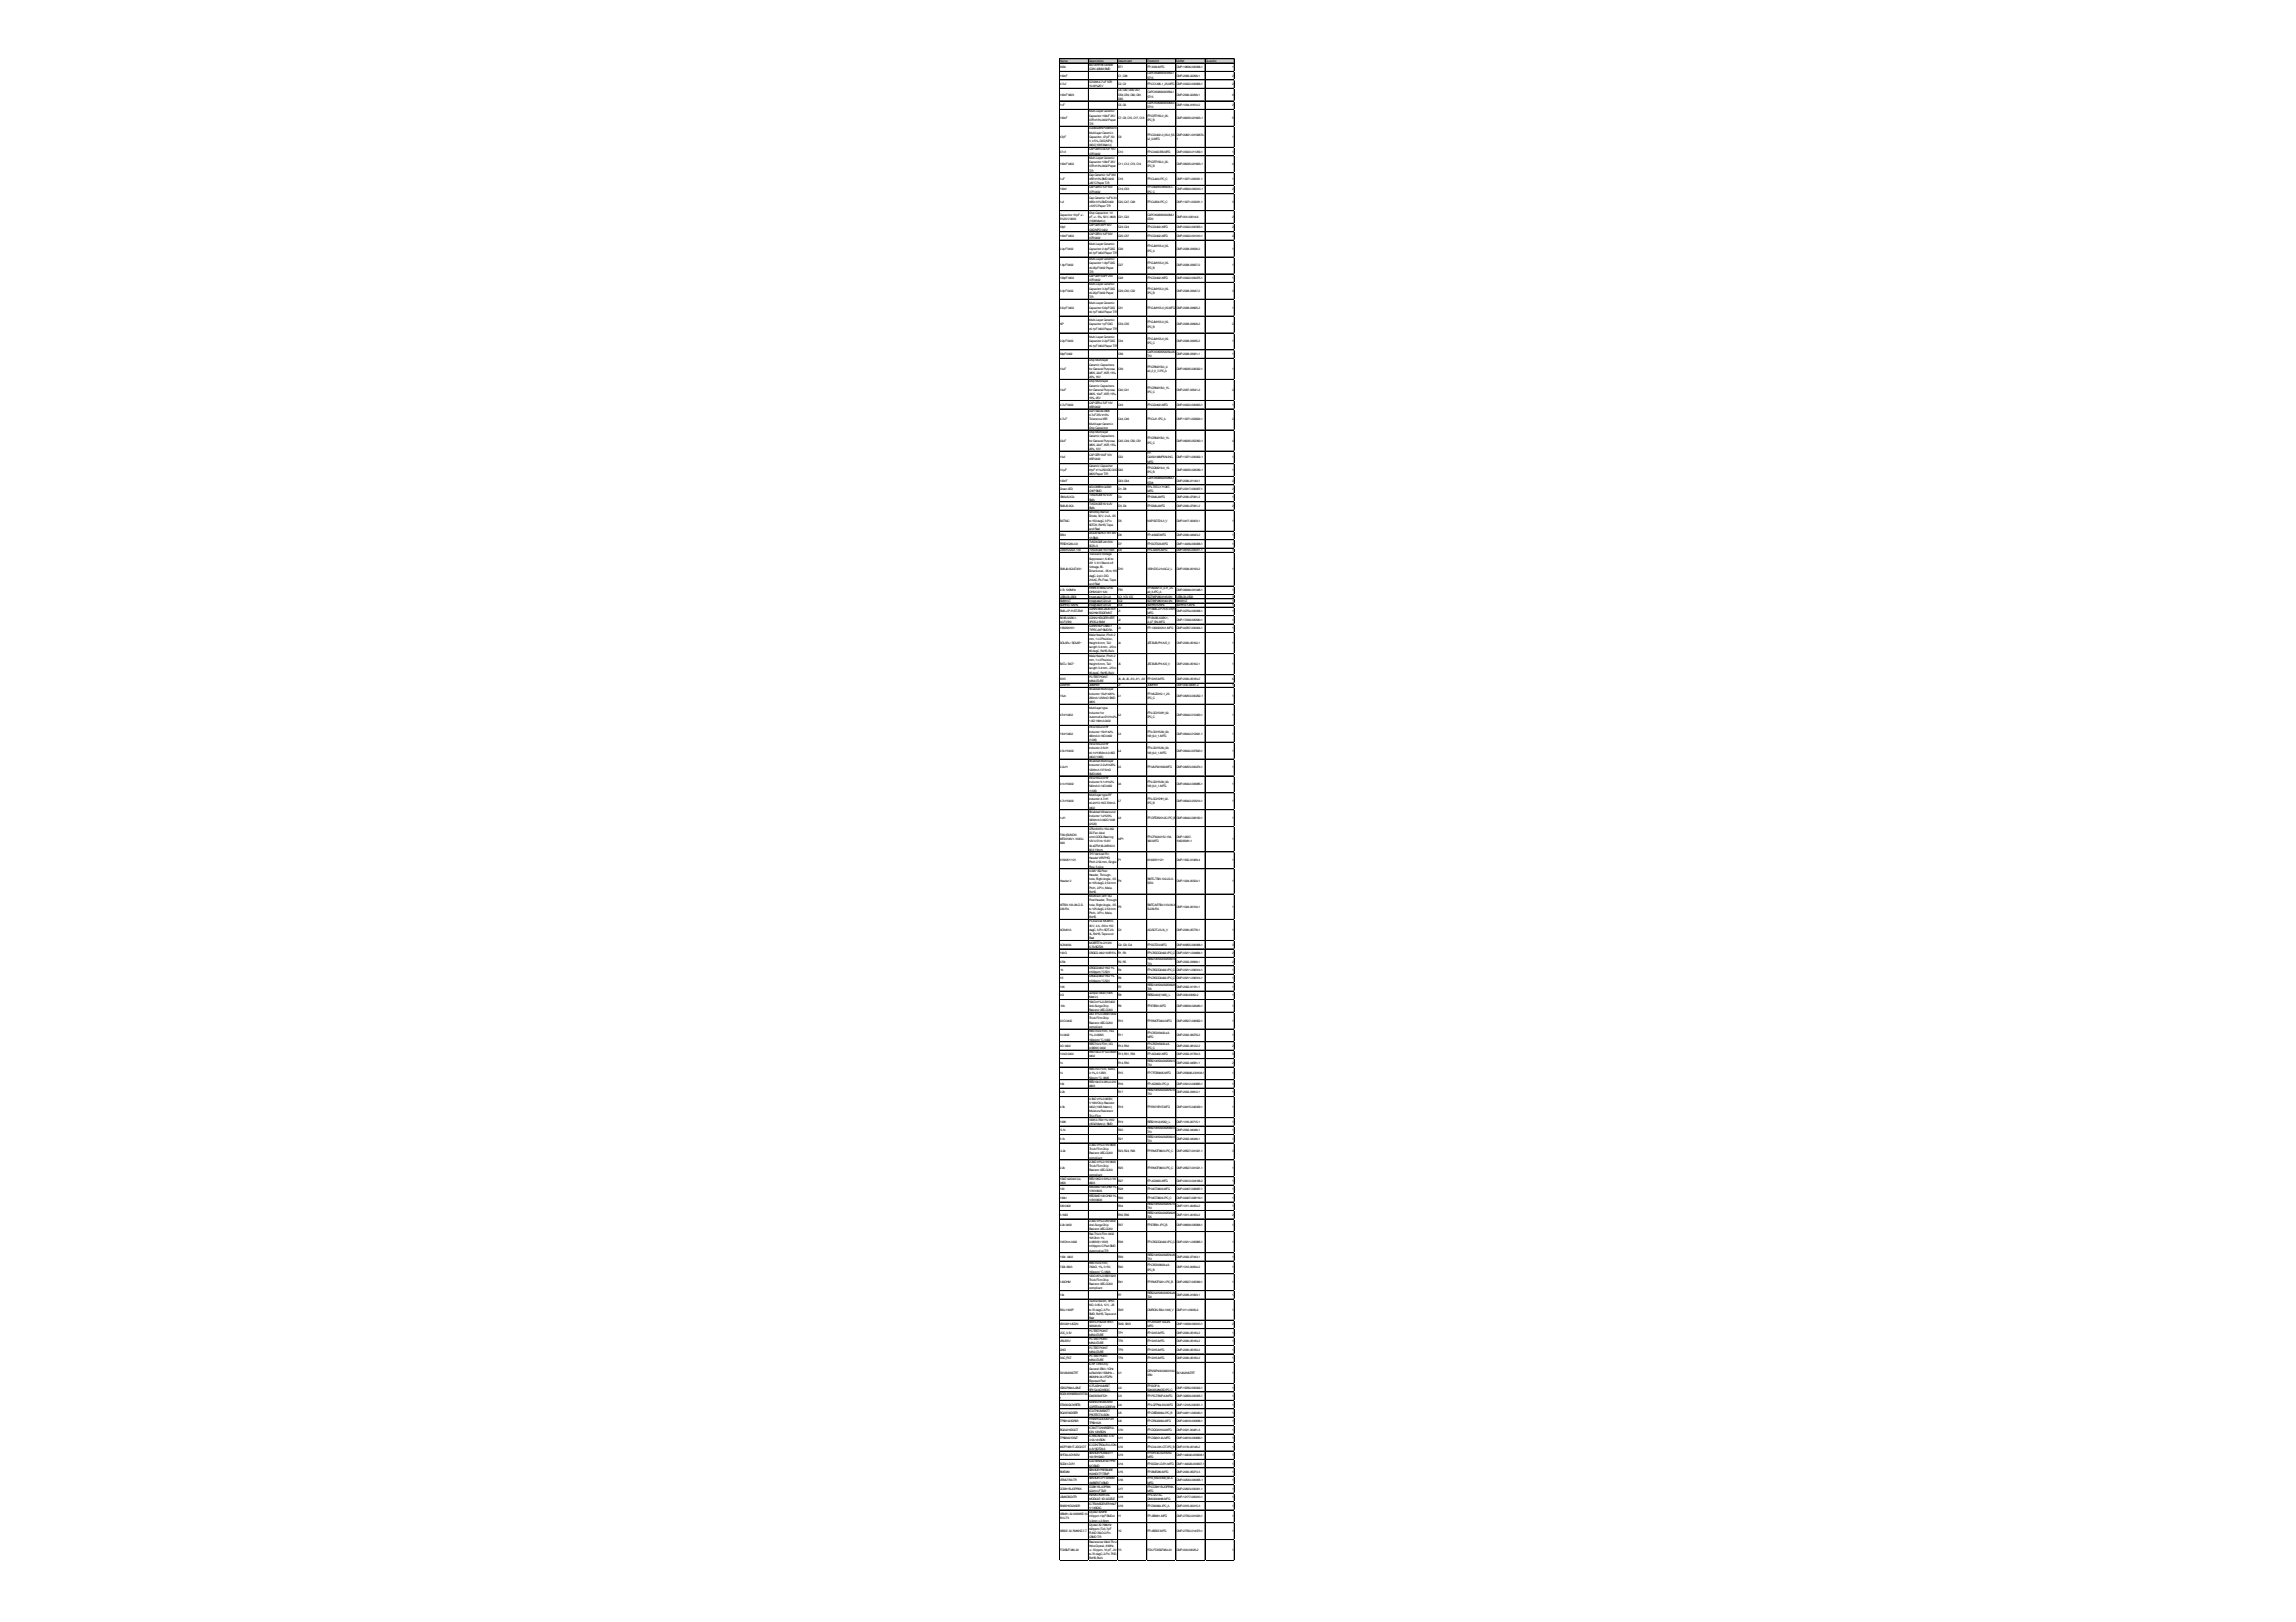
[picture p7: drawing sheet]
<svg xmlns="http://www.w3.org/2000/svg" width="297mm" height="210mm" viewBox="0 0 297 210" stroke-linecap="round" stroke-linejoin="round" font-family="sans-serif">
<defs><g id="words">
<g font-size=".4">
<text x="137.1" y="8">Name</text>
<text x="137.1" y="8.8">3034</text>
<text x="137.1" y="9.9">100nF</text>
<text x="137.1" y="11">4.7uf</text>
<text x="140.9" y="8">Description</text>
<text x="140.9" y="8.5">BATTERYRETAINER</text>
<text x="140.9" y="9.1">COIN20MMSMD</text>
<text x="140.9" y="10.7">CC12064.7uFX7R</text>
<text x="140.9" y="11.3">10.00%25V</text>
<text x="144.7" y="8">Designator</text>
<text x="144.7" y="8.8">BT1</text>
<text x="144.7" y="9.9">C1, C38</text>
<text x="144.7" y="11">C2, C3</text>
<text x="144.7" y="11.8">C4, C42, C56, C57,</text>
<text x="148.4" y="8">Footprint</text>
<text x="148.4" y="8.8">FP-3034-MFG</text>
<text x="148.4" y="9.6">CAPC1608X90X35NL1</text>
<text x="148.4" y="10.2">5T15</text>
<text x="148.4" y="11">FP-CC1206-1_25-MFG</text>
<text x="152.2" y="8">LibRef</text>
<text x="152.2" y="8.8">CMP-19636-000006-1</text>
<text x="152.2" y="9.9">CMP-2006-02299-1</text>
<text x="152.2" y="11">CMP-03422-000808-1</text>
<text x="156" y="8">Quantity</text>
<text x="159.4" y="8.8">1</text>
<text x="159.4" y="9.9">2</text>
<text x="159.4" y="11">2</text>
<text x="137.1" y="12.4">100nF0603</text>
<text x="137.1" y="13.7">1nF</text>
<text x="137.1" y="15.4">100nF</text>
<text x="137.1" y="17.8">47pF</text>
<text x="140.9" y="14.6">Multi-Layer Ceramic</text>
<text x="140.9" y="15.1">Capacitor 100nF25V</text>
<text x="140.9" y="15.6">X7R±10%0402Paper</text>
<text x="140.9" y="16.2">T/R</text>
<text x="140.9" y="16.7">CC0402JRNPO9BN470</text>
<text x="140.9" y="17.3">Multilayer Ceramic</text>
<text x="140.9" y="17.8">Capacitor, 47pF, 50</text>
<text x="144.7" y="12.4">C58, C59, C60, C61,</text>
<text x="144.7" y="12.9">C65</text>
<text x="144.7" y="13.7">C5, C6</text>
<text x="144.7" y="15.4">C7, C8, C15, C17, C18</text>
<text x="144.7" y="17.8">C9</text>
<text x="148.4" y="12.1">CAPC1608X90X35NL1</text>
<text x="148.4" y="12.6">5T15</text>
<text x="148.4" y="13.5">CAPC1005X60X30ML0</text>
<text x="148.4" y="14">5T10</text>
<text x="148.4" y="15.1">FP-GRT155-0_05-</text>
<text x="148.4" y="15.6">IPC_B</text>
<text x="148.4" y="17.6">FP-CC0402-0_05-0_55-</text>
<text x="152.2" y="12.4">CMP-2006-02299-1</text>
<text x="152.2" y="13.7">CMP-1034-01610-2</text>
<text x="152.2" y="15.4">CMP-06035-021603-1</text>
<text x="152.2" y="17.6">CMP-00621-00192874-</text>
<text x="159.4" y="12.4">9</text>
<text x="159.4" y="13.7">2</text>
<text x="159.4" y="15.4">5</text>
<text x="159.4" y="17.8">1</text>
<text x="137.1" y="19.7">47nf</text>
<text x="137.1" y="21.4">100nF0402</text>
<text x="137.1" y="23.3">1uF</text>
<text x="140.9" y="18.4">V, ±5%, C0G(NP0),</text>
<text x="140.9" y="18.9">0402[1005Metric]</text>
<text x="140.9" y="19.5">CAPCER0.047UF16V</text>
<text x="140.9" y="20">X7R0402</text>
<text x="140.9" y="20.6">Multi-Layer Ceramic</text>
<text x="140.9" y="21.1">Capacitor 100nF25V</text>
<text x="140.9" y="21.6">X7R±10%0402Paper</text>
<text x="140.9" y="22.2">T/R</text>
<text x="140.9" y="22.7">Cap Ceramic1uF35V</text>
<text x="140.9" y="23.3">X5R±10%SMD0402</text>
<text x="140.9" y="23.8">+85°CPaper T/R</text>
<text x="144.7" y="19.7">C10</text>
<text x="144.7" y="21.4">C11, C12, C13, C14</text>
<text x="144.7" y="23.3">C16</text>
<text x="148.4" y="18.1">L2_0-MFG</text>
<text x="148.4" y="19.7">FP-C0402-BB-MFG</text>
<text x="148.4" y="21.1">FP-GRT155-0_05-</text>
<text x="148.4" y="21.6">IPC_B</text>
<text x="148.4" y="23.3">FP-CL440-IPC_C</text>
<text x="152.2" y="18.1">1</text>
<text x="152.2" y="19.7">CMP-03020-011259-1</text>
<text x="152.2" y="21.4">CMP-06035-021603-1</text>
<text x="152.2" y="23.3">CMP-13271-000031-1</text>
<text x="159.4" y="19.7">1</text>
<text x="159.4" y="21.4">4</text>
<text x="159.4" y="23.3">1</text>
<text x="137.1" y="24.7">100nf</text>
<text x="137.1" y="26.3">1uf</text>
<text x="137.1" y="27.9">Capacitor 10pF+/-</text>
<text x="137.1" y="28.5">5%50V0603</text>
<text x="137.1" y="29.6">33pf</text>
<text x="140.9" y="24.4">CAPCER0.1UF50V</text>
<text x="140.9" y="24.9">X7R0402</text>
<text x="140.9" y="25.7">Cap Ceramic1uF6.3V</text>
<text x="140.9" y="26.3">X6S±10%SMD0402</text>
<text x="140.9" y="26.8">+105°CPaper T/R</text>
<text x="140.9" y="27.7">Chip Capacitor, 10</text>
<text x="140.9" y="28.2">pF, +/- 5%, 50V, 0603</text>
<text x="140.9" y="28.7">(1608Metric)</text>
<text x="140.9" y="29.3">CAPCER33PF50V</text>
<text x="140.9" y="29.8">C0G/NPO0402</text>
<text x="144.7" y="24.7">C19, C53</text>
<text x="144.7" y="26.3">C20, C47, C48</text>
<text x="144.7" y="28.2">C21, C22</text>
<text x="144.7" y="29.6">C23, C24</text>
<text x="148.4" y="24.4">FP-0402B104K500CT-</text>
<text x="148.4" y="24.9">IPC_C</text>
<text x="148.4" y="26.3">FP-CL858-IPC_C</text>
<text x="148.4" y="27.9">CAPC1608X90X40ML1</text>
<text x="148.4" y="28.5">0T20</text>
<text x="148.4" y="29.6">FP-CC0402-MFG</text>
<text x="152.2" y="24.7">CMP-45632-000010-1</text>
<text x="152.2" y="26.3">CMP-13271-003231-1</text>
<text x="152.2" y="28.2">CMP-001-00014-6</text>
<text x="152.2" y="29.6">CMP-03422-000353-1</text>
<text x="159.4" y="24.7">2</text>
<text x="159.4" y="26.3">3</text>
<text x="159.4" y="28.2">2</text>
<text x="159.4" y="29.6">2</text>
<text x="137.1" y="30.7">100nF0402</text>
<text x="137.1" y="32.3">2.4pF0402</text>
<text x="137.1" y="34.5">1.8pF0402</text>
<text x="140.9" y="30.4">CAPCER0.1UF50V</text>
<text x="140.9" y="30.9">X7R0402</text>
<text x="140.9" y="31.7">Multi-Layer Ceramic</text>
<text x="140.9" y="32.3">Capacitor 2.4pFC0G</text>
<text x="140.9" y="32.8">±0.1pF0402Paper T/R</text>
<text x="140.9" y="33.7">Multi-Layer Ceramic</text>
<text x="140.9" y="34.2">Capacitor 1.8pFC0G</text>
<text x="140.9" y="34.8">±0.05pF0402Paper</text>
<text x="140.9" y="35.3">T/R</text>
<text x="140.9" y="35.8">CAPCER100PF25V</text>
<text x="144.7" y="30.7">C25, C37</text>
<text x="144.7" y="32.3">C26</text>
<text x="144.7" y="34.5">C27</text>
<text x="148.4" y="30.7">FP-CC0402-MFG</text>
<text x="148.4" y="32">FP-GJM155-0_05-</text>
<text x="148.4" y="32.6">IPC_A</text>
<text x="148.4" y="34.2">FP-GJM155-0_05-</text>
<text x="148.4" y="34.8">IPC_B</text>
<text x="152.2" y="30.7">CMP-03422-001010-1</text>
<text x="152.2" y="32.3">CMP-2008-03838-2</text>
<text x="152.2" y="34.5">CMP-2008-03827-2</text>
<text x="159.4" y="30.7">2</text>
<text x="159.4" y="32.3">1</text>
<text x="159.4" y="34.5">1</text>
<text x="137.1" y="36.1">100pF0402</text>
<text x="137.1" y="37.8">3.3pF0402</text>
<text x="137.1" y="39.9">5.6pF0402</text>
<text x="140.9" y="36.4">X7R0402</text>
<text x="140.9" y="36.9">Multi-Layer Ceramic</text>
<text x="140.9" y="37.5">Capacitor 3.3pFC0G</text>
<text x="140.9" y="38">±0.25pF0402Paper</text>
<text x="140.9" y="38.6">T/R</text>
<text x="140.9" y="39.4">Multi-Layer Ceramic</text>
<text x="140.9" y="39.9">Capacitor 5.6pFC0G</text>
<text x="140.9" y="40.5">±0.1pF0402Paper T/R</text>
<text x="140.9" y="41.6">Multi-Layer Ceramic</text>
<text x="144.7" y="36.1">C28</text>
<text x="144.7" y="37.8">C29, C30, C32</text>
<text x="144.7" y="39.9">C31</text>
<text x="148.4" y="36.1">FP-CC0402-MFG</text>
<text x="148.4" y="37.5">FP-GJM155-0_05-</text>
<text x="148.4" y="38">IPC_B</text>
<text x="148.4" y="39.9">FP-GJM155-0_05-MFG</text>
<text x="148.4" y="41.8">FP-GJM155-0_05-</text>
<text x="152.2" y="36.1">CMP-03422-000275-1</text>
<text x="152.2" y="37.8">CMP-2008-03847-2</text>
<text x="152.2" y="39.9">CMP-2008-03865-2</text>
<text x="159.4" y="36.1">1</text>
<text x="159.4" y="37.8">3</text>
<text x="159.4" y="39.9">1</text>
<text x="137.1" y="42.1">NP</text>
<text x="137.1" y="44.3">2.2pF0402</text>
<text x="137.1" y="45.9">39pF0402</text>
<text x="137.1" y="47.9">10uF</text>
<text x="140.9" y="42.1">Capacitor 1pFC0G</text>
<text x="140.9" y="42.7">±0.1pF0402Paper T/R</text>
<text x="140.9" y="43.8">Multi-Layer Ceramic</text>
<text x="140.9" y="44.3">Capacitor 2.2pFC0G</text>
<text x="140.9" y="44.9">±0.1pF0402Paper T/R</text>
<text x="140.9" y="46.8">Chip Multilayer</text>
<text x="140.9" y="47.3">CeramicCapacitors</text>
<text x="140.9" y="47.9">for General Purpose,</text>
<text x="144.7" y="42.1">C33, C35</text>
<text x="144.7" y="44.3">C34</text>
<text x="144.7" y="45.9">C36</text>
<text x="144.7" y="47.9">C39</text>
<text x="148.4" y="42.4">IPC_B</text>
<text x="148.4" y="44">FP-GJM155-0_05-</text>
<text x="148.4" y="44.6">IPC_C</text>
<text x="148.4" y="45.7">CAPC1005X55X25LL05</text>
<text x="148.4" y="46.2">T10</text>
<text x="148.4" y="47.6">FP-GRM21B-0_2-</text>
<text x="152.2" y="42.1">CMP-2008-03808-2</text>
<text x="152.2" y="44.3">CMP-2008-03835-2</text>
<text x="152.2" y="45.9">CMP-2008-03921-1</text>
<text x="152.2" y="47.9">CMP-06035-026322-1</text>
<text x="159.4" y="42.1">2</text>
<text x="159.4" y="44.3">1</text>
<text x="159.4" y="45.9">1</text>
<text x="159.4" y="47.9">1</text>
<text x="137.1" y="50.6">10uF</text>
<text x="137.1" y="52.5">4.7uF0402</text>
<text x="140.9" y="48.4">0805, 22uF, X5R, 15%,</text>
<text x="140.9" y="48.9">20%, 16V</text>
<text x="140.9" y="49.5">Chip Multilayer</text>
<text x="140.9" y="50">CeramicCapacitors</text>
<text x="140.9" y="50.6">for General Purpose,</text>
<text x="140.9" y="51.1">0805, 10uF, X5R, 15%,</text>
<text x="140.9" y="51.7">10%, 25V</text>
<text x="140.9" y="52.2">CAPCER4.7UF10V</text>
<text x="140.9" y="52.8">X5R0402</text>
<text x="140.9" y="53.3">CL21Series0805</text>
<text x="140.9" y="53.9">4.7uF25V±10%</text>
<text x="144.7" y="50.6">C40, C41</text>
<text x="144.7" y="52.5">C43</text>
<text x="148.4" y="48.1">e0_2_0_7-IPC_A</text>
<text x="148.4" y="50.3">FP-GRM21B-0_15-</text>
<text x="148.4" y="50.9">IPC_C</text>
<text x="148.4" y="52.5">FP-CC0402-MFG</text>
<text x="152.2" y="50.6">CMP-2007-03541-2</text>
<text x="152.2" y="52.5">CMP-03422-000823-1</text>
<text x="159.4" y="50.6">2</text>
<text x="159.4" y="52.5">1</text>
<text x="137.1" y="54.4">4.7uF</text>
<text x="137.1" y="57.1">22uF</text>
<text x="137.1" y="59.3">10uf</text>
<text x="140.9" y="54.4">ToleranceX5R</text>
<text x="140.9" y="55">Multilayer Ceramic</text>
<text x="140.9" y="55.5">Chip Capacitor</text>
<text x="140.9" y="56">Chip Multilayer</text>
<text x="140.9" y="56.6">CeramicCapacitors</text>
<text x="140.9" y="57.1">for General Purpose,</text>
<text x="140.9" y="57.7">0805, 22uF, X5R, 15%,</text>
<text x="140.9" y="58.2">20%, 10V</text>
<text x="140.9" y="59">CAPCER10UF10V</text>
<text x="140.9" y="59.6">X5R0402</text>
<text x="144.7" y="54.4">C44, C46</text>
<text x="144.7" y="57.1">C45, C49, C50, C51</text>
<text x="144.7" y="59.3">C52</text>
<text x="148.4" y="54.4">FP-CL21-IPC_A</text>
<text x="148.4" y="56.9">FP-GRM21B-0_15-</text>
<text x="148.4" y="57.4">IPC_C</text>
<text x="148.4" y="58.8">FP-</text>
<text x="148.4" y="59.3">CL05A106MP5NUNC-</text>
<text x="148.4" y="59.9">MFG</text>
<text x="152.2" y="54.4">CMP-13271-002624-1</text>
<text x="152.2" y="57.1">CMP-06035-052350-1</text>
<text x="152.2" y="59.3">CMP-13271-000002-1</text>
<text x="159.4" y="54.4">2</text>
<text x="159.4" y="57.1">4</text>
<text x="159.4" y="59.3">1</text>
<text x="137.1" y="61">10µF</text>
<text x="137.1" y="62.3">100nF</text>
<text x="137.1" y="63.4">Green LED</text>
<text x="137.1" y="65.6">SMAJ5.0CA</text>
<text x="137.2" y="64.5">SMAJ5.0CA</text>
<text x="140.9" y="60.4">CeramicCapacitor</text>
<text x="140.9" y="61">91pF±1%250VDCC0G</text>
<text x="140.9" y="61.5">0805Paper T/R</text>
<text x="140.9" y="63.1">LEDGREENCLEAR</text>
<text x="140.9" y="63.7">CHIPSMD</text>
<text x="140.9" y="64.2">TVSDIODE5V9.2V</text>
<text x="140.9" y="64.8">SMA</text>
<text x="140.9" y="65.3">TVSDIODE5V9.2V</text>
<text x="140.9" y="65.9">SMA</text>
<text x="144.7" y="61">C62</text>
<text x="144.7" y="62.3">C63, C64</text>
<text x="144.7" y="63.4">D1, D8</text>
<text x="144.7" y="64.5">D2</text>
<text x="144.7" y="65.6">D3, D4</text>
<text x="148.4" y="60.7">FP-GQM219-0_15-</text>
<text x="148.4" y="61.2">IPC_B</text>
<text x="148.4" y="62">CAPC1608X92X38ML1</text>
<text x="148.4" y="62.6">5T08</text>
<text x="148.4" y="63.1">FP-LTST-C171GKT-</text>
<text x="148.4" y="63.7">MFG</text>
<text x="148.4" y="64.5">FP-SMAJ-MFG</text>
<text x="148.4" y="65.6">FP-SMAJ-MFG</text>
<text x="152.2" y="61">CMP-06035-028339-1</text>
<text x="152.2" y="62.3">CMP-2006-01140-1</text>
<text x="152.2" y="63.4">CMP-22017-000007-1</text>
<text x="152.2" y="64.5">CMP-2000-07091-2</text>
<text x="152.2" y="65.6">CMP-2000-07091-2</text>
<text x="159.4" y="61">1</text>
<text x="159.4" y="62.3">2</text>
<text x="159.4" y="63.4">2</text>
<text x="159.4" y="64.5">1</text>
<text x="159.4" y="65.6">2</text>
<text x="137.1" y="67.5">BAT54C</text>
<text x="137.1" y="69.4">SS14</text>
<text x="137.1" y="70.5">PESD1CAN-UX</text>
<text x="137.1" y="71.3">LXES15AAA1-133</text>
<text x="140.9" y="66.4">SchottkyBarrier</text>
<text x="140.9" y="67">Diode, 30V, 2uA, -55</text>
<text x="140.9" y="67.5">to 150degC, 3-Pin</text>
<text x="140.9" y="68.1">SOT23, RoHS, Tape</text>
<text x="140.9" y="68.6">and Reel</text>
<text x="140.9" y="69.1">DIODESCHOTTKY40V</text>
<text x="140.9" y="69.7">1ASMA</text>
<text x="140.9" y="70.2">TVSDIODE24V50V</text>
<text x="140.9" y="70.8">SC70-3</text>
<text x="140.9" y="71.3">TVSDIODE15V1005</text>
<text x="140.9" y="71.9">Transient Voltage</text>
<text x="144.7" y="67.5">D5</text>
<text x="144.7" y="69.4">D6</text>
<text x="144.7" y="70.5">D7</text>
<text x="144.7" y="71.3">D9</text>
<text x="148.4" y="67.5">NXP-SOT23-3_V</text>
<text x="148.4" y="69.4">FP-403AE-MFG</text>
<text x="148.4" y="70.5">FP-SOT323-MFG</text>
<text x="148.4" y="71.3">FP-LXES15-MFG</text>
<text x="152.2" y="67.5">CMP-0417-00003-1</text>
<text x="152.2" y="69.4">CMP-2000-04943-2</text>
<text x="152.2" y="70.5">CMP-14436-000006-1</text>
<text x="152.2" y="71.3">CMP-06195-000011-1</text>
<text x="159.4" y="67.5">1</text>
<text x="159.4" y="69.4">1</text>
<text x="159.4" y="70.5">1</text>
<text x="159.4" y="71.3">1</text>
<text x="137.1" y="73.8">SMAJ6.0CA-E3/61</text>
<text x="137.1" y="76.5">2.7k100MHz</text>
<text x="137.1" y="77.3">USBLC6-2SC6</text>
<text x="137.1" y="77.9">SM351LT</text>
<text x="140.9" y="72.4">Suppressor, 6.40to</text>
<text x="140.9" y="73">231V, 6VStand-off</text>
<text x="140.9" y="73.5">Voltage, Bi-</text>
<text x="140.9" y="74.1">Directional, -55to 155</text>
<text x="140.9" y="74.6">degC, 2-pin DO-</text>
<text x="140.9" y="75.2">214AC, Pb-Free, Tape</text>
<text x="140.9" y="75.7">and Reel</text>
<text x="140.9" y="76.2">FERRITEBEAD2700</text>
<text x="140.9" y="76.8">OHM02011LN</text>
<text x="140.9" y="77.3">Integrated Circuit</text>
<text x="140.9" y="77.9">Integrated Circuit</text>
<text x="144.7" y="73.8">D10</text>
<text x="144.7" y="76.5">FB1</text>
<text x="144.7" y="77.3">IC1, IC3, IC5</text>
<text x="144.7" y="77.9">IC2</text>
<text x="148.4" y="73.8">VISH-DO-214AC-2_L</text>
<text x="148.4" y="76.2">FP-BLM21-0_2-t1_25-</text>
<text x="148.4" y="76.8">e0_3-IPC_A</text>
<text x="148.4" y="77.3">SOT95P280X145-6N</text>
<text x="148.4" y="77.9">SOT95P280X140-3N</text>
<text x="152.2" y="73.8">CMP-0548-00193-2</text>
<text x="152.2" y="76.5">CMP-06046-001048-1</text>
<text x="152.2" y="77.3">USBLC6-2SC6</text>
<text x="152.2" y="77.9">SM351LT</text>
<text x="159.4" y="73.8">1</text>
<text x="159.4" y="76.5">1</text>
<text x="159.4" y="77.3">3</text>
<text x="159.4" y="77.9">1</text>
<text x="137.1" y="78.4">SDP810-125Pa</text>
<text x="137.1" y="79.2">SMA-J-P-H-ST-EM1</text>
<text x="137.1" y="80.1">B03B-XASK-1-</text>
<text x="137.1" y="80.6">A(LF)(SN)</text>
<text x="137.1" y="81.4">1054500101</text>
<text x="137.1" y="83.3">SOLAR+/ SOLAR−</text>
<text x="140.9" y="78.4">Integrated Circuit</text>
<text x="140.9" y="79">CONNSMAJACKSTR</text>
<text x="140.9" y="79.5">50OHMEDGEMNT</text>
<text x="140.9" y="80.1">CONNHEADERVERT</text>
<text x="140.9" y="80.6">3POS2.5MM</text>
<text x="140.9" y="81.2">CONNRCPUSB3.1</text>
<text x="140.9" y="81.7">TYPEC24PSMDRA</text>
<text x="140.9" y="82.2">MaleHeader, Pitch 2</text>
<text x="140.9" y="82.8">mm, 1x2Position,</text>
<text x="140.9" y="83.3">Height 6mm, Tail</text>
<text x="140.9" y="83.9">Length 3.4mm, -25to</text>
<text x="144.7" y="78.4">IC4</text>
<text x="144.7" y="79.2">J1</text>
<text x="144.7" y="80.3">J2</text>
<text x="144.7" y="81.4">J3</text>
<text x="144.7" y="83.3">J4</text>
<text x="148.4" y="78.4">SDP810125Pa</text>
<text x="148.4" y="79">FP-SMA-J-P-H-ST-EM1-</text>
<text x="148.4" y="79.5">MFG</text>
<text x="148.4" y="80.1">FP-B03B-XASK-1-</text>
<text x="148.4" y="80.6">A_LF_SN-MFG</text>
<text x="148.4" y="81.4">FP-1054500101-MFG</text>
<text x="148.4" y="83.3">JST-B2B-PH-K-S_V</text>
<text x="152.2" y="78.4">SDP810-125Pa</text>
<text x="152.2" y="79.2">CMP-02754-000006-1</text>
<text x="152.2" y="80.3">CMP-17439-000540-1</text>
<text x="152.2" y="81.4">CMP-04767-000004-1</text>
<text x="152.2" y="83.3">CMP-2000-05162-1</text>
<text x="159.4" y="78.4">1</text>
<text x="159.4" y="79.2">1</text>
<text x="159.4" y="80.3">1</text>
<text x="159.4" y="81.4">1</text>
<text x="159.4" y="83.3">1</text>
<text x="137.1" y="86.1">BAT+/ BAT−</text>
<text x="137.1" y="88">5015</text>
<text x="137.1" y="88.8">JUMPER</text>
<text x="140.9" y="84.4">85degC, RoHS, Bulk</text>
<text x="140.9" y="85">MaleHeader, Pitch 2</text>
<text x="140.9" y="85.5">mm, 1x2Position,</text>
<text x="140.9" y="86.1">Height 6mm, Tail</text>
<text x="140.9" y="86.6">Length 3.4mm, -25to</text>
<text x="140.9" y="87.2">85degC, RoHS, Bulk</text>
<text x="140.9" y="87.7">PCTESTPOINT</text>
<text x="140.9" y="88.3">MINIATURE</text>
<text x="140.9" y="88.8">JUMPER</text>
<text x="140.9" y="89.3">Shielded Multilayer</text>
<text x="140.9" y="89.9">Inductor 15uH±20%</text>
<text x="144.7" y="86.1">J5</text>
<text x="144.7" y="88">J6, J8, J9, J10, J11, J12</text>
<text x="144.7" y="88.8">J7</text>
<text x="148.4" y="86.1">JST-B2B-PH-K-S_V</text>
<text x="148.4" y="88">FP-5015-MFG</text>
<text x="148.4" y="88.8">JUMPER</text>
<text x="148.4" y="89.9">FP-MLZ2012-1_25-</text>
<text x="152.2" y="86.1">CMP-2000-05162-1</text>
<text x="152.2" y="88">CMP-2000-05183-2</text>
<text x="152.2" y="88.8">CMP-009-00061-2</text>
<text x="159.4" y="86.1">1</text>
<text x="159.4" y="88">6</text>
<text x="159.4" y="88.8">1</text>
<text x="137.1" y="90.2">15uh</text>
<text x="137.1" y="92.6">47nH0402</text>
<text x="137.1" y="95.1">15nH0402</text>
<text x="140.9" y="90.4">250mA1235mΩSMD</text>
<text x="140.9" y="91">0805</text>
<text x="140.9" y="91.8">Multilayer type</text>
<text x="140.9" y="92.4">Inductor for</text>
<text x="140.9" y="92.9">Automotive47nH±2%</text>
<text x="140.9" y="93.4">1.6Ω190mA0402</text>
<text x="140.9" y="94.3">WireWound RF</text>
<text x="140.9" y="94.8">Inductor 15nH±2%</text>
<text x="140.9" y="95.4">460mA0.16Ω0402</text>
<text x="140.9" y="95.9">(1005)</text>
<text x="144.7" y="90.2">L1</text>
<text x="144.7" y="92.6">L2</text>
<text x="144.7" y="95.1">L3</text>
<text x="148.4" y="90.4">IPC_C</text>
<text x="148.4" y="92.4">FP-LQG15WH_02-</text>
<text x="148.4" y="92.9">IPC_C</text>
<text x="148.4" y="94.8">FP-LQW15AN_00-</text>
<text x="148.4" y="95.4">W0_6-0_1-MFG</text>
<text x="152.2" y="90.2">CMP-08253-000252-1</text>
<text x="152.2" y="92.6">CMP-06042-012463-1</text>
<text x="152.2" y="95.1">CMP-06042-012641-1</text>
<text x="159.4" y="90.2">1</text>
<text x="159.4" y="92.6">1</text>
<text x="159.4" y="95.1">1</text>
<text x="137.1" y="97.3">2.5nH0402</text>
<text x="137.1" y="99.4">2.2uH</text>
<text x="137.1" y="101.6">9.1nH0402</text>
<text x="140.9" y="96.4">WireWound RF</text>
<text x="140.9" y="97">Inductor 2.5nH</text>
<text x="140.9" y="97.5">±0.1nH850mA0.05Ω</text>
<text x="140.9" y="98.1">0402(1005)</text>
<text x="140.9" y="98.6">Shielded Multilayer</text>
<text x="140.9" y="99.2">Inductor 2.2uH±20%</text>
<text x="140.9" y="99.7">1200mA137.5mΩ</text>
<text x="140.9" y="100.3">SMD0806</text>
<text x="140.9" y="100.8">WireWound RF</text>
<text x="140.9" y="101.4">Inductor 9.1nH±2%</text>
<text x="140.9" y="101.9">540mA0.14Ω0402</text>
<text x="144.7" y="97.3">L4</text>
<text x="144.7" y="99.4">L5</text>
<text x="144.7" y="101.6">L6</text>
<text x="148.4" y="97">FP-LQW15AN_00-</text>
<text x="148.4" y="97.5">W0_6-0_1-MFG</text>
<text x="148.4" y="99.4">FP-MLP2016M-MFG</text>
<text x="148.4" y="101.4">FP-LQW15AN_00-</text>
<text x="148.4" y="101.9">W0_6-0_1-MFG</text>
<text x="152.2" y="97.3">CMP-06042-007620-1</text>
<text x="152.2" y="99.4">CMP-08253-000274-1</text>
<text x="152.2" y="101.6">CMP-06042-009985-1</text>
<text x="159.4" y="97.3">1</text>
<text x="159.4" y="99.4">1</text>
<text x="159.4" y="101.6">1</text>
<text x="137.1" y="103.8">4.7nH0402</text>
<text x="137.1" y="106">1uH</text>
<text x="140.9" y="102.5">(1005)</text>
<text x="140.9" y="103">Multilayer typeRF</text>
<text x="140.9" y="103.5">Inductor 4.7nH</text>
<text x="140.9" y="104.1">±0.2nH0.16Ω700mA</text>
<text x="140.9" y="104.6">0402</text>
<text x="140.9" y="105.2">Shielded Wirewound</text>
<text x="140.9" y="105.7">Inductor 1uH20%</text>
<text x="140.9" y="106.3">3200mA0.042Ω1008</text>
<text x="140.9" y="106.8">(2520)</text>
<text x="140.9" y="107.4">CFM-6015V-154-362</text>
<text x="140.9" y="107.9">DCFan Axial</text>
<text x="144.7" y="103.8">L7</text>
<text x="144.7" y="106">L8</text>
<text x="148.4" y="103.5">FP-LQG15HH_02-</text>
<text x="148.4" y="104.1">IPC_B</text>
<text x="148.4" y="106">FP-DFE252012C-IPC_B</text>
<text x="152.2" y="103.8">CMP-06042-003214-1</text>
<text x="152.2" y="106">CMP-06042-006150-1</text>
<text x="159.4" y="103.8">1</text>
<text x="159.4" y="106">1</text>
<text x="137.1" y="108.2">FAN(SUNON</text>
<text x="137.1" y="108.7">MF20100V1-1000U-</text>
<text x="137.1" y="109.3">A99</text>
<text x="137.1" y="111.5">61300511121</text>
<text x="140.9" y="108.5">omniCOOLBearing</text>
<text x="140.9" y="109">12V4.5Vto 13.8V</text>
<text x="140.9" y="109.5">30.4CFM36.2dB60X</text>
<text x="140.9" y="110.1">60X15mm</text>
<text x="140.9" y="110.6">THTVertical Pin</text>
<text x="140.9" y="111.2">Header WR-PHD,</text>
<text x="140.9" y="111.7">Pitch 2.54mm, Single</text>
<text x="140.9" y="112.3">Row, 5pins</text>
<text x="140.9" y="112.8">0.025&quot; SQPost</text>
<text x="140.9" y="113.4">Header, Through-</text>
<text x="140.9" y="113.9">hole, Right Angle, -55</text>
<text x="144.7" y="108.7">MP1</text>
<text x="144.7" y="111.5">P1</text>
<text x="148.4" y="108.5">FP-CFM-6015V-154-</text>
<text x="148.4" y="109">362-MFG</text>
<text x="148.4" y="111.5">61300511121</text>
<text x="148.4" y="113.9">SMTC-TSW-102-22-X-</text>
<text x="152.2" y="108.5">CMP-12637-</text>
<text x="152.2" y="109">106233381-1</text>
<text x="152.2" y="111.5">CMP-1502-01068-4</text>
<text x="159.4" y="108.7">1</text>
<text x="159.4" y="111.5">1</text>
<text x="137.1" y="114.2">Header 2</text>
<text x="137.1" y="117.2">MTSW-103-08-G-S-</text>
<text x="137.1" y="117.7">229-RA</text>
<text x="140.9" y="114.5">to 105degC, 2.54mm</text>
<text x="140.9" y="115">Pitch, 2-Pin, Male,</text>
<text x="140.9" y="115.6">RoHS</text>
<text x="140.9" y="116.1">Modified .025&quot; SQ</text>
<text x="140.9" y="116.6">Post Header, Through-</text>
<text x="140.9" y="117.2">hole, Right Angle, -55</text>
<text x="140.9" y="117.7">to 125degC, 2.54mm</text>
<text x="140.9" y="118.3">Pitch, 3-Pin, Male,</text>
<text x="140.9" y="118.8">RoHS</text>
<text x="140.9" y="119.4">P-Channel MOSFET,</text>
<text x="140.9" y="119.9">30V, 4A, -55to 150</text>
<text x="144.7" y="114.2">P4</text>
<text x="144.7" y="117.5">P5</text>
<text x="148.4" y="114.5">S-RA</text>
<text x="148.4" y="117.2">SMTC-MTSW-103-08-X-</text>
<text x="148.4" y="117.7">S-229-RA</text>
<text x="152.2" y="114.2">CMP-1024-00324-1</text>
<text x="152.2" y="117.5">CMP-1024-00100-1</text>
<text x="159.4" y="114.2">1</text>
<text x="159.4" y="117.5">1</text>
<text x="137.1" y="120.5">AO3401A</text>
<text x="137.1" y="122.4">AO3400A</text>
<text x="137.1" y="123.5">100Ω</text>
<text x="137.1" y="124.6">470k</text>
<text x="137.2" y="125.7">1k</text>
<text x="140.9" y="120.5">degC, 3-Pin SOT-23-</text>
<text x="140.9" y="121">3L, RoHS, Tapeand</text>
<text x="140.9" y="121.6">Reel</text>
<text x="140.9" y="122.1">MOSFETN-CH30V</text>
<text x="140.9" y="122.7">5.7ASOT23</text>
<text x="140.9" y="123.5">CRGCQ0402100R5%</text>
<text x="140.9" y="125.4">CRGCQ04021KΩ1%</text>
<text x="140.9" y="125.9">±100ppm/°C50V</text>
<text x="144.7" y="120.5">Q1</text>
<text x="144.7" y="122.4">Q2, Q3, Q4</text>
<text x="144.7" y="123.5">R1, R3</text>
<text x="144.7" y="124.6">R2, R5</text>
<text x="144.7" y="125.7">R4</text>
<text x="148.4" y="120.5">AO-SOT-23-3L_V</text>
<text x="148.4" y="122.4">FP-SOT23-MFG</text>
<text x="148.4" y="123.5">FP-CRGCQ0402-IPC_C</text>
<text x="148.4" y="124.3">RESC1005X40X25ML10</text>
<text x="148.4" y="124.8">T10</text>
<text x="148.4" y="125.7">FP-CRGCQ0402-IPC_C</text>
<text x="152.2" y="120.5">CMP-2000-05778-1</text>
<text x="152.2" y="122.4">CMP-83955-000006-1</text>
<text x="152.2" y="123.5">CMP-03211-004684-1</text>
<text x="152.2" y="124.6">CMP-2002-03899-1</text>
<text x="152.2" y="125.7">CMP-03211-006314-1</text>
<text x="159.4" y="120.5">1</text>
<text x="159.4" y="122.4">3</text>
<text x="159.4" y="123.5">2</text>
<text x="159.4" y="124.6">2</text>
<text x="159.4" y="125.7">1</text>
<text x="137.1" y="126.7">1K</text>
<text x="137.1" y="127.8">10K</text>
<text x="137.1" y="128.9">0Ω</text>
<text x="137.2" y="130.3">10k</text>
<text x="140.9" y="126.5">CRGCQ04021KΩ1%</text>
<text x="140.9" y="127">±100ppm/°C50V</text>
<text x="140.9" y="128.7">Jumper 0402(1005</text>
<text x="140.9" y="129.2">Metric)</text>
<text x="140.9" y="129.7">10kΩ±1%0.2W0402</text>
<text x="140.9" y="130.3">Anti-SurgeChip</text>
<text x="140.9" y="130.8">Resistor AEC-Q200</text>
<text x="140.9" y="131.4">22Ω±1%0.063W0402</text>
<text x="140.9" y="131.9">ThickFilmChip</text>
<text x="144.7" y="126.7">R6</text>
<text x="144.7" y="127.8">R7</text>
<text x="144.7" y="128.9">R8</text>
<text x="144.7" y="130.3">R9</text>
<text x="148.4" y="126.7">FP-CRGCQ0402-IPC_C</text>
<text x="148.4" y="127.6">RESC1005X40X25ML05</text>
<text x="148.4" y="128.1">T05</text>
<text x="148.4" y="128.9">RESC0402(1005)_L</text>
<text x="148.4" y="130.3">FP-ESR01-MFG</text>
<text x="152.2" y="126.7">CMP-03211-006314-1</text>
<text x="152.2" y="127.8">CMP-2002-01181-1</text>
<text x="152.2" y="128.9">CMP-009-00062-2</text>
<text x="152.2" y="130.3">CMP-08839-028483-1</text>
<text x="159.4" y="126.7">1</text>
<text x="159.4" y="127.8">1</text>
<text x="159.4" y="128.9">1</text>
<text x="159.4" y="130.3">1</text>
<text x="137.1" y="132.2">22Ω0402</text>
<text x="137.1" y="134.1">1k0402</text>
<text x="137.1" y="135.5">0Ω 0402</text>
<text x="137.1" y="136.6">10kΩ0402</text>
<text x="137.1" y="137.7">1k</text>
<text x="140.9" y="132.5">Resistor AEC-Q200</text>
<text x="140.9" y="133">compliant</text>
<text x="140.9" y="133.6">RESThickFilm, 1kΩ,</text>
<text x="140.9" y="134.1">1%, 0.063W,</text>
<text x="140.9" y="134.7">100ppm/°C, 0402</text>
<text x="140.9" y="135.2">RESThickFilm, 0Ω,</text>
<text x="140.9" y="135.8">0.063W, 0402</text>
<text x="140.9" y="136.3">RES10kΩ±1%0.063W</text>
<text x="140.9" y="136.8">0402</text>
<text x="144.7" y="132.2">R10</text>
<text x="144.7" y="134.1">R11</text>
<text x="144.7" y="135.5">R12, R32</text>
<text x="144.7" y="136.6">R13, R31, R33</text>
<text x="144.7" y="137.7">R14, R30</text>
<text x="148.4" y="132.2">FP-RMCF0402-MFG</text>
<text x="148.4" y="133.8">FP-CRCW0402-e3-</text>
<text x="148.4" y="134.4">MFG</text>
<text x="148.4" y="135.2">FP-CRCW0402-e3-</text>
<text x="148.4" y="135.8">IPC_C</text>
<text x="148.4" y="136.6">FP-AC0402-MFG</text>
<text x="148.4" y="137.4">RESC1005X40X25ML10</text>
<text x="148.4" y="137.9">T10</text>
<text x="152.2" y="132.2">CMP-26527-006952-1</text>
<text x="152.2" y="134.1">CMP-2002-08276-2</text>
<text x="152.2" y="135.5">CMP-2002-08122-2</text>
<text x="152.2" y="136.6">CMP-2002-01790-3</text>
<text x="152.2" y="137.7">CMP-2002-04581-1</text>
<text x="159.4" y="132.2">1</text>
<text x="159.4" y="134.1">1</text>
<text x="159.4" y="135.5">2</text>
<text x="159.4" y="136.6">3</text>
<text x="159.4" y="137.7">2</text>
<text x="137.1" y="139">1k</text>
<text x="137.1" y="140.4">10k</text>
<text x="137.1" y="141.5">2.2k</text>
<text x="137.1" y="143.4">4.3k</text>
<text x="140.9" y="138.5">RESThin Film, 620Ω,</text>
<text x="140.9" y="139">0.1%, 0.125W,</text>
<text x="140.9" y="139.6">50ppm/°C, 0805</text>
<text x="140.9" y="140.1">RES10kΩ5.00%0.2W</text>
<text x="140.9" y="140.7">0603</text>
<text x="140.9" y="142.3">4.3kΩ±1%0.063W,</text>
<text x="140.9" y="142.9">1/16WChip Resistor</text>
<text x="140.9" y="143.4">0402(1005Metric)</text>
<text x="140.9" y="143.9">MoistureResistant</text>
<text x="144.7" y="139">R15</text>
<text x="144.7" y="140.4">R16</text>
<text x="144.7" y="141.5">R17</text>
<text x="144.7" y="143.4">R18</text>
<text x="148.4" y="139">FP-TFCR0805-MFG</text>
<text x="148.4" y="140.4">FP-AC0603-IPC_A</text>
<text x="148.4" y="141.2">RESC1005X40X25NL10</text>
<text x="148.4" y="141.8">T10</text>
<text x="148.4" y="143.4">FP-RN73R1E-MFG</text>
<text x="152.2" y="139">CMP-250906-230108-1</text>
<text x="152.2" y="140.4">CMP-03412-040683-1</text>
<text x="152.2" y="141.5">CMP-2002-03812-1</text>
<text x="152.2" y="143.4">CMP-04015-046329-1</text>
<text x="159.4" y="139">1</text>
<text x="159.4" y="140.4">1</text>
<text x="159.4" y="141.5">1</text>
<text x="159.4" y="143.4">1</text>
<text x="137.1" y="145.3">100K</text>
<text x="137.1" y="147.5">5.1k</text>
<text x="137.2" y="146.4">5.1k</text>
<text x="137.2" y="149.1">2.2k</text>
<text x="140.9" y="144.5">Thin Film</text>
<text x="140.9" y="145">100K0.75W1%1812</text>
<text x="140.9" y="145.6">(4532Metric) SMD</text>
<text x="140.9" y="148.3">2.2kΩ±1%0.1W0603</text>
<text x="140.9" y="148.9">ThickFilmChip</text>
<text x="140.9" y="149.4">Resistor AEC-Q200</text>
<text x="140.9" y="149.9">compliant</text>
<text x="144.7" y="145.3">R19</text>
<text x="144.7" y="146.4">R20</text>
<text x="144.7" y="147.5">R21</text>
<text x="144.7" y="149.1">R23, R24, R26</text>
<text x="148.4" y="145.3">RESC1812(4532)_L</text>
<text x="148.4" y="146.1">RESC1005X40X25ML10</text>
<text x="148.4" y="146.7">T10</text>
<text x="148.4" y="147.2">RESC1005X40X25ML10</text>
<text x="148.4" y="147.8">T10</text>
<text x="148.4" y="149.1">FP-RMCF0603-IPC_C</text>
<text x="152.2" y="145.3">CMP-1016-00715-1</text>
<text x="152.2" y="146.4">CMP-2002-04046-1</text>
<text x="152.2" y="147.5">CMP-2002-04046-1</text>
<text x="152.2" y="149.1">CMP-26527-001021-1</text>
<text x="159.4" y="145.3">1</text>
<text x="159.4" y="146.4">1</text>
<text x="159.4" y="147.5">1</text>
<text x="159.4" y="149.1">3</text>
<text x="137.1" y="151.3">2.2k</text>
<text x="137.1" y="152.7">10kΩrezistorius,</text>
<text x="137.1" y="153.2">0603</text>
<text x="137.1" y="154">100</text>
<text x="137.1" y="155.1">100kr</text>
<text x="140.9" y="150.5">2.2kΩ±1%0.1W0603</text>
<text x="140.9" y="151">ThickFilmChip</text>
<text x="140.9" y="151.6">Resistor AEC-Q200</text>
<text x="140.9" y="152.1">compliant</text>
<text x="140.9" y="152.7">RES10KΩ0.50%0.1W</text>
<text x="140.9" y="153.2">0603</text>
<text x="140.9" y="153.8">RESSMD100OHM1%</text>
<text x="140.9" y="154.3">1/8W0603</text>
<text x="140.9" y="154.9">RESSMD100OHM1%</text>
<text x="140.9" y="155.4">1/8W0603</text>
<text x="144.7" y="151.3">R25</text>
<text x="144.7" y="153">R27</text>
<text x="144.7" y="154">R28</text>
<text x="144.7" y="155.1">R29</text>
<text x="148.4" y="151.3">FP-RMCF0603-IPC_C</text>
<text x="148.4" y="153">FP-AC0603-MFG</text>
<text x="148.4" y="154">FP-MCT0603-MFG</text>
<text x="148.4" y="155.1">FP-MCT0603-IPC_C</text>
<text x="148.4" y="156">RESC1005X40X25NL10</text>
<text x="152.2" y="151.3">CMP-26527-001021-1</text>
<text x="152.2" y="153">CMP-03412-024106-2</text>
<text x="152.2" y="154">CMP-02407-008087-1</text>
<text x="152.2" y="155.1">CMP-02407-008119-1</text>
<text x="159.4" y="151.3">1</text>
<text x="159.4" y="153">1</text>
<text x="159.4" y="154">1</text>
<text x="159.4" y="155.1">1</text>
<text x="137.1" y="156.2">3300402</text>
<text x="137.1" y="157.3">5.1MΩ</text>
<text x="137.1" y="158.7">2.2k0402</text>
<text x="137.1" y="160.9">1MOhm0402</text>
<text x="140.9" y="158.1">2.2kΩ±1%0.2W0402</text>
<text x="140.9" y="158.7">Anti-SurgeChip</text>
<text x="140.9" y="159.2">Resistor AEC-Q200</text>
<text x="140.9" y="159.8">ResThickFilm0402</text>
<text x="140.9" y="160.3">1MOhm1%</text>
<text x="140.9" y="160.9">0.063W(1/16W)</text>
<text x="140.9" y="161.4">±100ppm/CPad SMD</text>
<text x="140.9" y="162">AutomotiveT/R</text>
<text x="144.7" y="156.2">R34</text>
<text x="144.7" y="157.3">R35, R36</text>
<text x="144.7" y="158.7">R37</text>
<text x="144.7" y="160.9">R38</text>
<text x="148.4" y="156.5">T10</text>
<text x="148.4" y="157">RESC1005X40X25ML05</text>
<text x="148.4" y="157.6">T05</text>
<text x="148.4" y="158.7">FP-ESR01-IPC_B</text>
<text x="148.4" y="160.9">FP-CRGCQ0402-IPC_C</text>
<text x="152.2" y="156.2">CMP-1011-00454-2</text>
<text x="152.2" y="157.3">CMP-1011-00163-2</text>
<text x="152.2" y="158.7">CMP-08839-005908-1</text>
<text x="152.2" y="160.9">CMP-03211-005885-1</text>
<text x="159.4" y="156.2">1</text>
<text x="159.4" y="157.3">2</text>
<text x="159.4" y="158.7">1</text>
<text x="159.4" y="160.9">1</text>
<text x="137.1" y="162.8">100k 0402</text>
<text x="137.1" y="164.1">732k0603</text>
<text x="137.1" y="166.1">120OHM</text>
<text x="137.1" y="167.7">10k</text>
<text x="140.9" y="163.6">RESThickFilm,</text>
<text x="140.9" y="164.1">732kΩ, 1%, 0.1W,</text>
<text x="140.9" y="164.7">100ppm/°C, 0603</text>
<text x="140.9" y="165.2">120Ω±5%0.05W0201</text>
<text x="140.9" y="165.8">ThickFilmChip</text>
<text x="140.9" y="166.3">Resistor AEC-Q200</text>
<text x="140.9" y="166.9">compliant</text>
<text x="144.7" y="162.8">R39</text>
<text x="144.7" y="164.1">R40</text>
<text x="144.7" y="166.1">R41</text>
<text x="144.7" y="167.7">R?</text>
<text x="148.4" y="162.5">RESC1005X40X25NL05</text>
<text x="148.4" y="163.1">T10</text>
<text x="148.4" y="163.9">FP-CRCW0603-e3-</text>
<text x="148.4" y="164.4">IPC_B</text>
<text x="148.4" y="166.1">FP-RMCF0201-IPC_B</text>
<text x="148.4" y="167.4">RESC3225X60X45NL20</text>
<text x="148.4" y="168">T20</text>
<text x="152.2" y="162.8">CMP-2002-07343-1</text>
<text x="152.2" y="164.1">CMP-1012-00834-2</text>
<text x="152.2" y="166.1">CMP-26527-005399-1</text>
<text x="152.2" y="167.7">CMP-2005-01993-1</text>
<text x="159.4" y="162.8">1</text>
<text x="159.4" y="164.1">1</text>
<text x="159.4" y="166.1">1</text>
<text x="159.4" y="167.7">1</text>
<text x="137.1" y="169.6">B3U-1000P</text>
<text x="137.1" y="171.5">JS102011JCQN</text>
<text x="137.1" y="172.6">VCC_3.3V</text>
<text x="137.1" y="173.7">VBUS5V</text>
<text x="140.9" y="168.5">TactileSwitch, SPST-</text>
<text x="140.9" y="169.1">NO, 0.05A, 12V, -25</text>
<text x="140.9" y="169.6">to 70degC, 2-Pin</text>
<text x="140.9" y="170.1">SMD, RoHS, Tapeand</text>
<text x="140.9" y="170.7">Reel</text>
<text x="140.9" y="171.2">SWITCHSLIDESPDT</text>
<text x="140.9" y="171.8">300MA6V</text>
<text x="140.9" y="172.3">PCTESTPOINT</text>
<text x="140.9" y="172.9">MINIATURE</text>
<text x="140.9" y="173.4">PCTESTPOINT</text>
<text x="140.9" y="174">MINIATURE</text>
<text x="144.7" y="169.6">SW1</text>
<text x="144.7" y="171.5">SW2, SW3</text>
<text x="144.7" y="172.6">TP1</text>
<text x="144.7" y="173.7">TP2</text>
<text x="148.4" y="169.6">OMRON-B3U-1000_V</text>
<text x="148.4" y="171.2">FP-JS102011JCQN-</text>
<text x="148.4" y="171.8">MFG</text>
<text x="148.4" y="172.6">FP-5015-MFG</text>
<text x="148.4" y="173.7">FP-5015-MFG</text>
<text x="152.2" y="169.6">CMP-011-00000-2</text>
<text x="152.2" y="171.5">CMP-10038-000010-1</text>
<text x="152.2" y="172.6">CMP-2000-05183-2</text>
<text x="152.2" y="173.7">CMP-2000-05183-2</text>
<text x="159.4" y="169.6">1</text>
<text x="159.4" y="171.5">2</text>
<text x="159.4" y="172.6">1</text>
<text x="159.4" y="173.7">1</text>
<text x="137.1" y="174.8">GND</text>
<text x="137.1" y="175.9">DAC_FILT</text>
<text x="137.1" y="177.8">SX1262IMLTRT</text>
<text x="137.1" y="179.7">IS25LP064A-JBLE</text>
<text x="140.9" y="174.5">PCTESTPOINT</text>
<text x="140.9" y="175.1">MINIATURE</text>
<text x="140.9" y="175.6">PCTESTPOINT</text>
<text x="140.9" y="176.2">MINIATURE</text>
<text x="140.9" y="176.7">ICRFTxRxOnly</text>
<text x="140.9" y="177.2">General ISM&lt;1GHz</text>
<text x="140.9" y="177.8">LoRaWAN150MHz~</text>
<text x="140.9" y="178.3">960MHz24-VFQFN</text>
<text x="140.9" y="178.9">Exposed Pad</text>
<text x="140.9" y="179.4">ICFLASH64MBIT</text>
<text x="140.9" y="180">SPI/QUAD8SOIC</text>
<text x="144.7" y="174.8">TP3</text>
<text x="144.7" y="175.9">TP4</text>
<text x="144.7" y="177.8">U1</text>
<text x="144.7" y="179.7">U2</text>
<text x="148.4" y="174.8">FP-5015-MFG</text>
<text x="148.4" y="175.9">FP-5015-MFG</text>
<text x="148.4" y="177.5">QFN50P400X400X100-</text>
<text x="148.4" y="178.1">25N</text>
<text x="148.4" y="179.4">FP-SOP-8-</text>
<text x="148.4" y="180">5280X5280DE-IPC_C</text>
<text x="152.2" y="174.8">CMP-2000-05183-2</text>
<text x="152.2" y="175.9">CMP-2000-05183-2</text>
<text x="152.2" y="177.8">SX1262IMLTRT</text>
<text x="152.2" y="179.7">CMP-19782-000002-1</text>
<text x="159.4" y="174.8">1</text>
<text x="159.4" y="175.9">1</text>
<text x="159.4" y="177.8">1</text>
<text x="159.4" y="179.7">1</text>
<text x="137.1" y="180.5">BGS12WN6E6327XTSA</text>
<text x="137.1" y="181.1">1</text>
<text x="137.1" y="181.9">STM32G474RET6</text>
<text x="137.1" y="183">BQ29700DSER</text>
<text x="137.1" y="184.1">TPS61023DRLR</text>
<text x="137.1" y="185.2">BQ24210DQCT</text>
<text x="140.9" y="180.8">CMOSSWITCH</text>
<text x="140.9" y="181.6">MAINSTREAMARM</text>
<text x="140.9" y="182.2">CORTEX-M4COREWI</text>
<text x="140.9" y="182.7">ICLITHIUMBATT</text>
<text x="140.9" y="183.3">PROTECT6-SON</text>
<text x="140.9" y="183.8">FINISHGOODSFOR</text>
<text x="140.9" y="184.3">TPS61023</text>
<text x="140.9" y="184.9">ICBATTCHARGERLI-</text>
<text x="140.9" y="185.4">ION10WSON</text>
<text x="140.9" y="186">ICREGBCKBST3.3V</text>
<text x="144.7" y="180.8">U3</text>
<text x="144.7" y="181.9">U4</text>
<text x="144.7" y="183">U5</text>
<text x="144.7" y="184.1">U6</text>
<text x="144.7" y="185.2">U10</text>
<text x="148.4" y="180.8">FP-PG-TSNP-6-MFG</text>
<text x="148.4" y="181.9">FP-LQFP64-5W-MFG</text>
<text x="148.4" y="183">FP-DSE0006A-IPC_B</text>
<text x="148.4" y="184.1">FP-DRL0006A-MFG</text>
<text x="148.4" y="185.2">FP-DQC0010A-MFG</text>
<text x="152.2" y="180.8">CMP-32859-000005-1</text>
<text x="152.2" y="181.9">CMP-12105-000051-1</text>
<text x="152.2" y="183">CMP-04911-000043-1</text>
<text x="152.2" y="184.1">CMP-04918-000638-1</text>
<text x="152.2" y="185.2">CMP-0321-00481-3</text>
<text x="159.4" y="180.8">1</text>
<text x="159.4" y="181.9">1</text>
<text x="159.4" y="183">1</text>
<text x="159.4" y="184.1">1</text>
<text x="159.4" y="185.2">1</text>
<text x="137.1" y="186.3">TPS63021DSJT</text>
<text x="137.1" y="187.3">MCP73831T-2DCI/OT</text>
<text x="137.1" y="188.4">SHT40-AD1B-R2</text>
<text x="137.1" y="189.5">SCD41-D-R1</text>
<text x="137.1" y="190.6">BME280</text>
<text x="137.1" y="191.7">VEML7700-TR</text>
<text x="140.9" y="186.5">3.5A14VSON</text>
<text x="140.9" y="187.1">ICCONTROLLRLI-ION</text>
<text x="140.9" y="187.6">4.2VSOT23-5</text>
<text x="140.9" y="188.2">SENSORHUMIDITY</text>
<text x="140.9" y="188.7">100RHSMD</text>
<text x="140.9" y="189.3">CO2SENSOR40PPM</text>
<text x="140.9" y="189.8">I2CSMD</text>
<text x="140.9" y="190.3">SENSORPRESSURE</text>
<text x="140.9" y="190.9">HUMIDITYTEMP</text>
<text x="140.9" y="191.4">SENSOROPT545NM</text>
<text x="140.9" y="192">AMBIENT4SMD</text>
<text x="144.7" y="186.3">U11</text>
<text x="144.7" y="187.3">U12</text>
<text x="144.7" y="188.4">U13</text>
<text x="144.7" y="189.5">U14</text>
<text x="144.7" y="190.6">U15</text>
<text x="144.7" y="191.7">U16</text>
<text x="148.4" y="186.3">FP-DSJ0014A-MFG</text>
<text x="148.4" y="187.3">FP-C04-091-OT-IPC_B</text>
<text x="148.4" y="188.2">FP-SHT40-AD1B-R2-</text>
<text x="148.4" y="188.7">MFG</text>
<text x="148.4" y="189.5">FP-SCD41-D-R1-MFG</text>
<text x="148.4" y="190.6">FP-BME280-MFG</text>
<text x="148.4" y="191.4">FP-6_550-5300_02-4-</text>
<text x="148.4" y="192">MFG</text>
<text x="152.2" y="186.3">CMP-04918-000699-1</text>
<text x="152.2" y="187.3">CMP-0133-00146-2</text>
<text x="152.2" y="188.4">CMP-144040-000008-1</text>
<text x="152.2" y="189.5">CMP-144026-000007-1</text>
<text x="152.2" y="190.6">CMP-2000-05073-3</text>
<text x="152.2" y="191.7">CMP-02530-000005-1</text>
<text x="159.4" y="186.3">1</text>
<text x="159.4" y="187.3">1</text>
<text x="159.4" y="188.4">1</text>
<text x="159.4" y="189.5">1</text>
<text x="159.4" y="190.6">1</text>
<text x="159.4" y="191.7">1</text>
<text x="137.1" y="192.8">CCS811B-JOPR5K</text>
<text x="137.1" y="193.9">LSM6DSOXTR</text>
<text x="137.1" y="195">SN65HVD230DR</text>
<text x="137.1" y="196.1">ABM81-32.000MHZ-10-</text>
<text x="137.1" y="196.6">B1U-T3</text>
<text x="140.9" y="192.5">CCS811B-JOPR5K</text>
<text x="140.9" y="193.1">LGA10LFT&amp;R</text>
<text x="140.9" y="193.6">INEMOINERTIAL</text>
<text x="140.9" y="194.2">MODULE: 3DACCELE</text>
<text x="140.9" y="194.7">ICTRANSCEIVERHALF</text>
<text x="140.9" y="195.3">1/18SOIC</text>
<text x="140.9" y="195.8">Crystal 32MHz</text>
<text x="140.9" y="196.4">±10ppm10pFSMD-4</text>
<text x="140.9" y="196.9">3.2mmx2.5mm</text>
<text x="140.9" y="197.4">Crystal 32.768kHz</text>
<text x="140.9" y="198">±20ppm(Tol) 7pF</text>
<text x="144.7" y="192.8">U17</text>
<text x="144.7" y="193.9">U18</text>
<text x="144.7" y="195">U19</text>
<text x="144.7" y="196.4">Y1</text>
<text x="148.4" y="192.5">FP-CCS811B-JOPR5K-</text>
<text x="148.4" y="193.1">MFG</text>
<text x="148.4" y="193.6">FP-LGA-14L-</text>
<text x="148.4" y="194.2">DM00249496-MFG</text>
<text x="148.4" y="195">FP-D0008A-IPC_A</text>
<text x="148.4" y="196.4">FP-ABM81-MFG</text>
<text x="152.2" y="192.8">CMP-22823-000001-1</text>
<text x="152.2" y="193.9">CMP-12177-000010-1</text>
<text x="152.2" y="195">CMP-0315-00015-3</text>
<text x="152.2" y="196.4">CMP-27762-001623-1</text>
<text x="159.4" y="192.8">1</text>
<text x="159.4" y="193.9">1</text>
<text x="159.4" y="195">1</text>
<text x="159.4" y="196.4">1</text>
<text x="137.1" y="198.3">ABS07-32.768KHZ-7-T</text>
<text x="137.1" y="200.7">FOXSLF/080-20</text>
<text x="140.9" y="198.5">FUND70kΩ2-Pin</text>
<text x="140.9" y="199.1">CSMDT/R</text>
<text x="140.9" y="199.6">ResistanceWeld Thru-</text>
<text x="140.9" y="200.2">HoleCrystal, 8MHz,</text>
<text x="140.9" y="200.7">+/- 50ppm, 10pF, -20</text>
<text x="140.9" y="201.3">to 70degC, 2-Pin THD,</text>
<text x="140.9" y="201.8">RoHS, Bulk</text>
<text x="144.7" y="198.3">Y2</text>
<text x="144.7" y="200.7">Y3</text>
<text x="148.4" y="198.3">FP-ABS07-MFG</text>
<text x="148.4" y="200.7">FOX-FOXSLF080-20</text>
<text x="152.2" y="198.3">CMP-27762-014373-1</text>
<text x="152.2" y="200.7">CMP-003-00025-2</text>
<text x="159.4" y="198.3">1</text>
<text x="159.4" y="200.7">1</text>
</g>
</g></defs>
<path d="M137 7.6h22.7v.6h-22.7z" fill="#d3d3d3"/>
<g fill="none" stroke="#000" stroke-width=".13">
<path d="M137 7.6l.1 194.4M137.1 7.6h22.6M137.1 8.1l22.6 .1M137.1 9.2l22.6 .1M137.1 10.3h22.6M137.1 11.4h22.6M137.1 13.1h22.6M137.1 14.2h22.6M137.1 16.3h22.6M137.1 16.4h22.6M137.1 19.1h22.6M140.8 7.6v194.4"/>
<path d="M144.6 7.6v194.4M148.4 7.6v194.4M152.1 7.6v194.4M155.9 7.6v194.4M159.7 7.6v194.4M137.1 20.2h22.6M137.1 22.3l22.6 .1M137.1 24h22.6M137.1 25.1h22.6M137.1 27.3h22.6M137.1 28.9h22.6M137.1 30h22.6"/>
<path d="M137.1 31.1h22.6M137.1 33.3h22.6M137.1 35.4l22.6 .1M137.1 36.5l22.6 .1M137.1 38.7h22.6M137.1 40.9h22.6M137.1 43.1h22.6M137.1 45.3h22.6M137.1 46.4h22.6M137.1 49.1h22.6M137.1 51.8h22.6M137.1 52.9h22.6"/>
<path d="M137.1 55.6l22.6 .1M137.1 58.4h22.6M137.1 60h22.6M137.1 61.7h22.6M137.1 62.7l22.6 .1M137.1 63.8h22.6M137.1 64.9h22.6M137.1 66h22.6M137.1 68.7l22.6 .1M137.1 69.8h22.6M137.1 69.9h22.6M137.1 70.9h22.6"/>
<path d="M137.1 71.5h22.6M137.1 75.8l22.6 .1M137.1 76.9l22.6 .1M137.1 77.5h22.6M137.1 78h22.6M137.1 78.6h22.6M137.1 79.7h22.6M137.1 80.8h22.6M137.1 81.9h22.6M137.1 84.6h22.6M137.1 87.3h22.6M137.1 88.4h22.6"/>
<path d="M137.1 88.9h22.6M137.1 89h22.6M137.1 91.1h22.6M137.1 93.9h22.6M137.1 96l22.6 .1M137.1 98.2h22.6M137.1 100.4h22.6M137.1 102.6h22.6M137.1 104.8h22.6M137.1 107h22.6M137.1 110.2l22.6 .1M137.1 112.4h22.6"/>
<path d="M137.1 115.7h22.6M137.1 119h22.6M137.1 121.7h22.6M137.1 122.8h22.6M137.1 123.9h22.6M137.1 125h22.6M137.1 126.1h22.6M137.1 127.2h22.6M137.1 128.3h22.6M137.1 129.3h22.6M137.1 129.4h22.6M137.1 131h22.6"/>
<path d="M137.1 133.2h22.6M137.1 134.8h22.6M137.1 135.9h22.6M137.1 137h22.6M137.1 138.1h22.6M137.1 139.7h22.6M137.1 140.8h22.6M137.1 141.9h22.6M137.1 144.6l22.6 .1M137.1 145.7h22.6M137.1 146.8h22.6M137.1 147.9h22.6"/>
<path d="M137.1 150.1h22.6M137.1 152.3h22.6M137.1 153.4h22.6M137.1 154.5h22.6M137.1 155.6h22.6M137.1 156.6h22.6M137.1 156.7h22.6M137.1 157.7l22.6 .1M137.1 159.4h22.6M137.1 162.1h22.6M137.1 163.2h22.6M137.1 164.8l22.6 .1"/>
<path d="M137.1 167h22.6M137.1 168.1h22.6M137.1 170.8h22.6M137.1 170.9h22.6M137.1 171.9h22.6M137.1 173h22.6M137.1 174.1h22.6M137.1 175.2h22.6M137.1 176.3h22.6M137.1 179h22.6M137.1 180.1h22.6M137.1 181.2h22.6"/>
<path d="M137.1 182.3h22.6M137.1 183.4h22.6M137.1 184.5h22.6M137.1 185.6h22.6M137.1 186.7h22.6M137.1 187.8h22.6M137.1 188.9h22.6M137.1 190h22.6M137.1 191l22.6 .1M137.1 192.1h22.6M137.1 193.2h22.6M137.1 194.3h22.6"/>
<path d="M137.1 195.4h22.6M137.1 197h22.6M137.1 197.1h22.6M137.1 199.2h22.6M137.1 202h22.6"/>
</g>
<path d="M137 202h.1" fill="none" stroke="#e0e0e0" stroke-width=".13"/>
<path d="M140.8 202h.1" fill="none" stroke="#e0e0e0" stroke-width=".13"/>
<path d="M144.6 202h.1" fill="none" stroke="#e0e0e0" stroke-width=".13"/>
<path d="M148.4 202h.1" fill="none" stroke="#e0e0e0" stroke-width=".13"/>
<path d="M152.1 202h.1" fill="none" stroke="#e0e0e0" stroke-width=".13"/>
<path d="M155.9 202h.1" fill="none" stroke="#e0e0e0" stroke-width=".13"/>
<path d="M159.7 202h.1" fill="none" stroke="#e0e0e0" stroke-width=".13"/>
<path d="M159.7 9.2h.1" fill="none" stroke="#e0e0e0" stroke-width=".13"/>
<path d="M159.7 10.3h.1" fill="none" stroke="#e0e0e0" stroke-width=".13"/>
<path d="M159.7 11.4h.1" fill="none" stroke="#e0e0e0" stroke-width=".13"/>
<path d="M159.7 13.1h.1" fill="none" stroke="#e0e0e0" stroke-width=".13"/>
<path d="M159.7 14.2h.1" fill="none" stroke="#e0e0e0" stroke-width=".13"/>
<path d="M159.7 16.3h.1" fill="none" stroke="#e0e0e0" stroke-width=".13"/>
<path d="M159.7 19.1h.1" fill="none" stroke="#e0e0e0" stroke-width=".13"/>
<path d="M159.7 20.2h.1" fill="none" stroke="#e0e0e0" stroke-width=".13"/>
<path d="M159.7 22.3h.1" fill="none" stroke="#e0e0e0" stroke-width=".13"/>
<path d="M159.7 24h.1" fill="none" stroke="#e0e0e0" stroke-width=".13"/>
<path d="M159.7 25.1h.1" fill="none" stroke="#e0e0e0" stroke-width=".13"/>
<path d="M159.7 27.3h.1" fill="none" stroke="#e0e0e0" stroke-width=".13"/>
<path d="M159.7 28.9h.1" fill="none" stroke="#e0e0e0" stroke-width=".13"/>
<path d="M159.7 30h.1" fill="none" stroke="#e0e0e0" stroke-width=".13"/>
<path d="M159.7 31.1h.1" fill="none" stroke="#e0e0e0" stroke-width=".13"/>
<path d="M159.7 33.3h.1" fill="none" stroke="#e0e0e0" stroke-width=".13"/>
<path d="M159.7 35.4h.1" fill="none" stroke="#e0e0e0" stroke-width=".13"/>
<path d="M159.7 36.5h.1" fill="none" stroke="#e0e0e0" stroke-width=".13"/>
<path d="M159.7 38.7h.1" fill="none" stroke="#e0e0e0" stroke-width=".13"/>
<path d="M159.7 40.9h.1" fill="none" stroke="#e0e0e0" stroke-width=".13"/>
<path d="M159.7 43.1h.1" fill="none" stroke="#e0e0e0" stroke-width=".13"/>
<path d="M159.7 45.3h.1" fill="none" stroke="#e0e0e0" stroke-width=".13"/>
<path d="M159.7 46.4h.1" fill="none" stroke="#e0e0e0" stroke-width=".13"/>
<path d="M159.7 49.1h.1" fill="none" stroke="#e0e0e0" stroke-width=".13"/>
<path d="M159.7 51.8h.1" fill="none" stroke="#e0e0e0" stroke-width=".13"/>
<path d="M159.7 52.9h.1" fill="none" stroke="#e0e0e0" stroke-width=".13"/>
<path d="M159.7 55.6h.1" fill="none" stroke="#e0e0e0" stroke-width=".13"/>
<path d="M159.7 58.4h.1" fill="none" stroke="#e0e0e0" stroke-width=".13"/>
<path d="M159.7 60h.1" fill="none" stroke="#e0e0e0" stroke-width=".13"/>
<path d="M159.7 61.7h.1" fill="none" stroke="#e0e0e0" stroke-width=".13"/>
<path d="M159.7 62.7h.1" fill="none" stroke="#e0e0e0" stroke-width=".13"/>
<path d="M159.7 63.8h.1" fill="none" stroke="#e0e0e0" stroke-width=".13"/>
<path d="M159.7 64.9h.1" fill="none" stroke="#e0e0e0" stroke-width=".13"/>
<path d="M159.7 66h.1" fill="none" stroke="#e0e0e0" stroke-width=".13"/>
<path d="M159.7 68.7h.1" fill="none" stroke="#e0e0e0" stroke-width=".13"/>
<path d="M159.7 69.8h.1" fill="none" stroke="#e0e0e0" stroke-width=".13"/>
<path d="M159.7 70.9h.1" fill="none" stroke="#e0e0e0" stroke-width=".13"/>
<path d="M159.7 71.5h.1" fill="none" stroke="#e0e0e0" stroke-width=".13"/>
<path d="M159.7 75.8h.1" fill="none" stroke="#e0e0e0" stroke-width=".13"/>
<path d="M159.7 76.9h.1" fill="none" stroke="#e0e0e0" stroke-width=".13"/>
<path d="M159.7 77.5h.1" fill="none" stroke="#e0e0e0" stroke-width=".13"/>
<path d="M159.7 78h.1" fill="none" stroke="#e0e0e0" stroke-width=".13"/>
<path d="M159.7 78.6h.1" fill="none" stroke="#e0e0e0" stroke-width=".13"/>
<path d="M159.7 79.7h.1" fill="none" stroke="#e0e0e0" stroke-width=".13"/>
<path d="M159.7 80.8h.1" fill="none" stroke="#e0e0e0" stroke-width=".13"/>
<path d="M159.7 81.9h.1" fill="none" stroke="#e0e0e0" stroke-width=".13"/>
<path d="M159.7 84.6h.1" fill="none" stroke="#e0e0e0" stroke-width=".13"/>
<path d="M159.7 87.3h.1" fill="none" stroke="#e0e0e0" stroke-width=".13"/>
<path d="M159.7 88.4h.1" fill="none" stroke="#e0e0e0" stroke-width=".13"/>
<path d="M159.7 88.9h.1" fill="none" stroke="#e0e0e0" stroke-width=".13"/>
<path d="M159.7 91.1h.1" fill="none" stroke="#e0e0e0" stroke-width=".13"/>
<path d="M159.7 93.9h.1" fill="none" stroke="#e0e0e0" stroke-width=".13"/>
<path d="M159.7 96h.1" fill="none" stroke="#e0e0e0" stroke-width=".13"/>
<path d="M159.7 98.2h.1" fill="none" stroke="#e0e0e0" stroke-width=".13"/>
<path d="M159.7 100.4h.1" fill="none" stroke="#e0e0e0" stroke-width=".13"/>
<path d="M159.7 102.6h.1" fill="none" stroke="#e0e0e0" stroke-width=".13"/>
<path d="M159.7 104.8h.1" fill="none" stroke="#e0e0e0" stroke-width=".13"/>
<path d="M159.7 107h.1" fill="none" stroke="#e0e0e0" stroke-width=".13"/>
<path d="M159.7 110.2h.1" fill="none" stroke="#e0e0e0" stroke-width=".13"/>
<path d="M159.7 112.4h.1" fill="none" stroke="#e0e0e0" stroke-width=".13"/>
<path d="M159.7 115.7h.1" fill="none" stroke="#e0e0e0" stroke-width=".13"/>
<path d="M159.7 119h.1" fill="none" stroke="#e0e0e0" stroke-width=".13"/>
<path d="M159.7 121.7h.1" fill="none" stroke="#e0e0e0" stroke-width=".13"/>
<path d="M159.7 122.8h.1" fill="none" stroke="#e0e0e0" stroke-width=".13"/>
<path d="M159.7 123.9h.1" fill="none" stroke="#e0e0e0" stroke-width=".13"/>
<path d="M159.7 125h.1" fill="none" stroke="#e0e0e0" stroke-width=".13"/>
<path d="M159.7 126.1h.1" fill="none" stroke="#e0e0e0" stroke-width=".13"/>
<path d="M159.7 127.2h.1" fill="none" stroke="#e0e0e0" stroke-width=".13"/>
<path d="M159.7 128.3h.1" fill="none" stroke="#e0e0e0" stroke-width=".13"/>
<path d="M159.7 129.3h.1" fill="none" stroke="#e0e0e0" stroke-width=".13"/>
<path d="M159.7 131h.1" fill="none" stroke="#e0e0e0" stroke-width=".13"/>
<path d="M159.7 133.2h.1" fill="none" stroke="#e0e0e0" stroke-width=".13"/>
<path d="M159.7 134.8h.1" fill="none" stroke="#e0e0e0" stroke-width=".13"/>
<path d="M159.7 135.9h.1" fill="none" stroke="#e0e0e0" stroke-width=".13"/>
<path d="M159.7 137h.1" fill="none" stroke="#e0e0e0" stroke-width=".13"/>
<path d="M159.7 138.1h.1" fill="none" stroke="#e0e0e0" stroke-width=".13"/>
<path d="M159.7 139.7h.1" fill="none" stroke="#e0e0e0" stroke-width=".13"/>
<path d="M159.7 140.8h.1" fill="none" stroke="#e0e0e0" stroke-width=".13"/>
<path d="M159.7 141.9h.1" fill="none" stroke="#e0e0e0" stroke-width=".13"/>
<path d="M159.7 144.6h.1" fill="none" stroke="#e0e0e0" stroke-width=".13"/>
<path d="M159.7 145.7h.1" fill="none" stroke="#e0e0e0" stroke-width=".13"/>
<path d="M159.7 146.8h.1" fill="none" stroke="#e0e0e0" stroke-width=".13"/>
<path d="M159.7 147.9h.1" fill="none" stroke="#e0e0e0" stroke-width=".13"/>
<path d="M159.7 150.1h.1" fill="none" stroke="#e0e0e0" stroke-width=".13"/>
<path d="M159.7 152.3h.1" fill="none" stroke="#e0e0e0" stroke-width=".13"/>
<path d="M159.7 153.4h.1" fill="none" stroke="#e0e0e0" stroke-width=".13"/>
<path d="M159.7 154.5h.1" fill="none" stroke="#e0e0e0" stroke-width=".13"/>
<path d="M159.7 155.6h.1" fill="none" stroke="#e0e0e0" stroke-width=".13"/>
<path d="M159.7 156.6h.1" fill="none" stroke="#e0e0e0" stroke-width=".13"/>
<path d="M159.7 157.7h.1" fill="none" stroke="#e0e0e0" stroke-width=".13"/>
<path d="M159.7 159.4h.1" fill="none" stroke="#e0e0e0" stroke-width=".13"/>
<path d="M159.7 162.1h.1" fill="none" stroke="#e0e0e0" stroke-width=".13"/>
<path d="M159.7 163.2h.1" fill="none" stroke="#e0e0e0" stroke-width=".13"/>
<path d="M159.7 164.8h.1" fill="none" stroke="#e0e0e0" stroke-width=".13"/>
<path d="M159.7 167h.1" fill="none" stroke="#e0e0e0" stroke-width=".13"/>
<path d="M159.7 168.1h.1" fill="none" stroke="#e0e0e0" stroke-width=".13"/>
<path d="M159.7 170.8h.1" fill="none" stroke="#e0e0e0" stroke-width=".13"/>
<path d="M159.7 171.9h.1" fill="none" stroke="#e0e0e0" stroke-width=".13"/>
<path d="M159.7 173h.1" fill="none" stroke="#e0e0e0" stroke-width=".13"/>
<path d="M159.7 174.1h.1" fill="none" stroke="#e0e0e0" stroke-width=".13"/>
<path d="M159.7 175.2h.1" fill="none" stroke="#e0e0e0" stroke-width=".13"/>
<path d="M159.7 176.3h.1" fill="none" stroke="#e0e0e0" stroke-width=".13"/>
<path d="M159.7 179h.1" fill="none" stroke="#e0e0e0" stroke-width=".13"/>
<path d="M159.7 180.1h.1" fill="none" stroke="#e0e0e0" stroke-width=".13"/>
<path d="M159.7 181.2h.1" fill="none" stroke="#e0e0e0" stroke-width=".13"/>
<path d="M159.7 182.3h.1" fill="none" stroke="#e0e0e0" stroke-width=".13"/>
<path d="M159.7 183.4h.1" fill="none" stroke="#e0e0e0" stroke-width=".13"/>
<path d="M159.7 184.5h.1" fill="none" stroke="#e0e0e0" stroke-width=".13"/>
<path d="M159.7 185.6h.1" fill="none" stroke="#e0e0e0" stroke-width=".13"/>
<path d="M159.7 186.7h.1" fill="none" stroke="#e0e0e0" stroke-width=".13"/>
<path d="M159.7 187.8h.1" fill="none" stroke="#e0e0e0" stroke-width=".13"/>
<path d="M159.7 188.9h.1" fill="none" stroke="#e0e0e0" stroke-width=".13"/>
<path d="M159.7 190h.1" fill="none" stroke="#e0e0e0" stroke-width=".13"/>
<path d="M159.7 191h.1" fill="none" stroke="#e0e0e0" stroke-width=".13"/>
<path d="M159.7 192.1h.1" fill="none" stroke="#e0e0e0" stroke-width=".13"/>
<path d="M159.7 193.2h.1" fill="none" stroke="#e0e0e0" stroke-width=".13"/>
<path d="M159.7 194.3h.1" fill="none" stroke="#e0e0e0" stroke-width=".13"/>
<path d="M159.7 195.4h.1" fill="none" stroke="#e0e0e0" stroke-width=".13"/>
<path d="M159.7 197h.1" fill="none" stroke="#e0e0e0" stroke-width=".13"/>
<path d="M159.7 199.2h.1" fill="none" stroke="#e0e0e0" stroke-width=".13"/>
<path d="M159.7 202h.1" fill="none" stroke="#e0e0e0" stroke-width=".13"/>
<use href="#words"/>
</svg>
